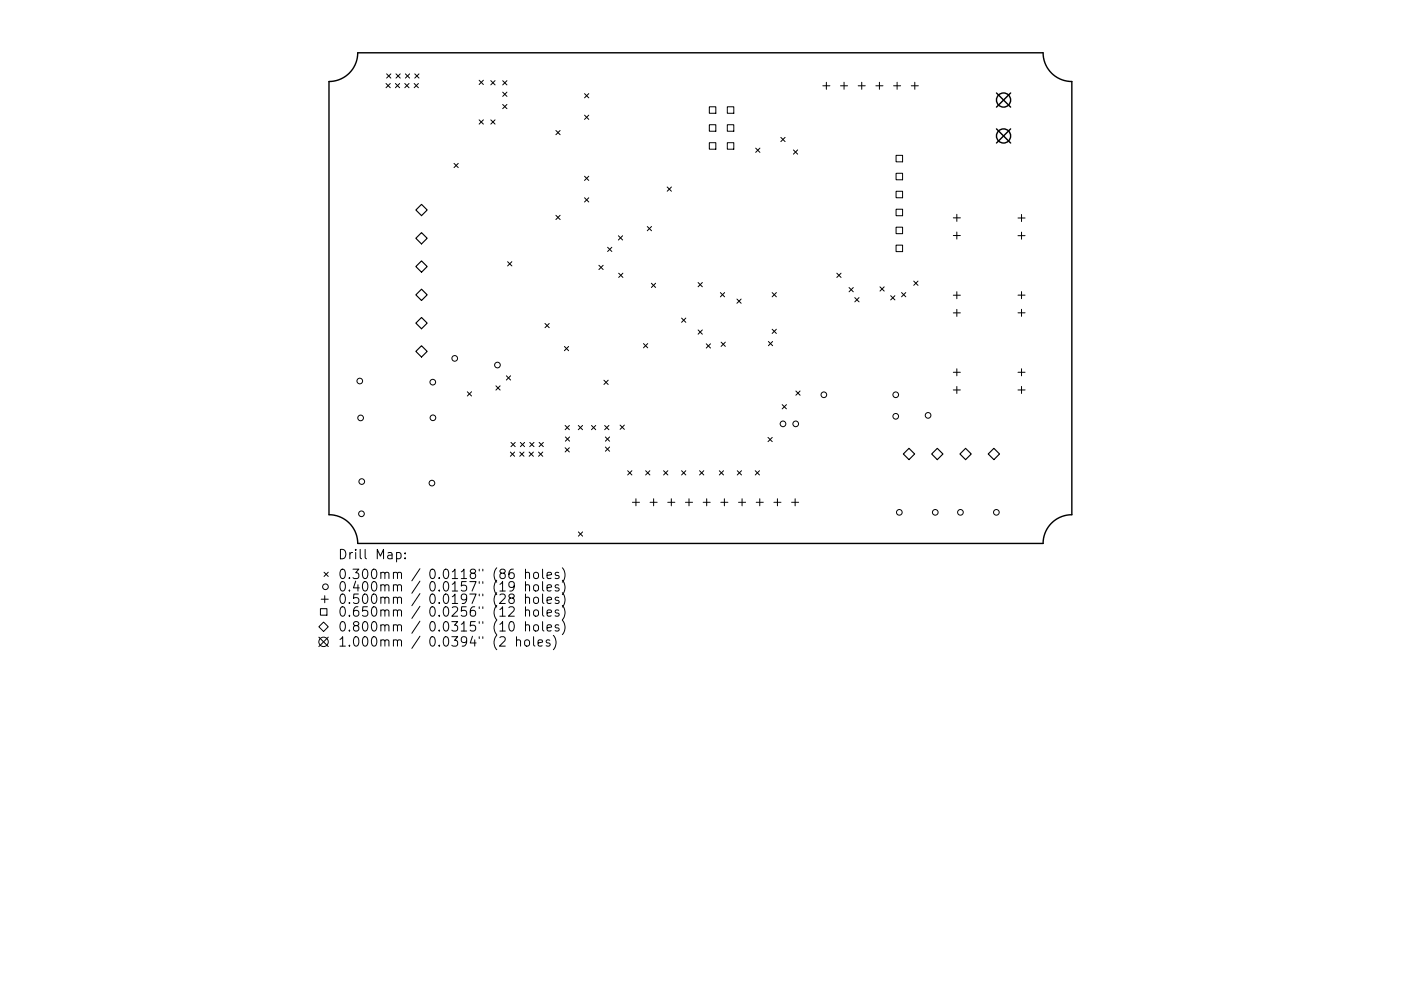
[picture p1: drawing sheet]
<svg xmlns="http://www.w3.org/2000/svg" width="297mm" height="210mm" viewBox="0 0 297 210" stroke-linecap="round" stroke-linejoin="round" font-family="sans-serif">
<defs><g id="words">
<g font-size="2.8">
<text x="71.6" y="118.7">Drill Map:</text>
<text x="71.6" y="122.9">0.300mm / 0.0118&quot; (86 holes)</text>
<text x="71.6" y="125.5">0.400mm / 0.0157&quot; (19 holes)</text>
<text x="71.6" y="128.1">0.500mm / 0.0197&quot; (28 holes)</text>
<text x="71.6" y="130.8">0.650mm / 0.0256&quot; (12 holes)</text>
<text x="71.6" y="134">0.800mm / 0.0315&quot; (10 holes)</text>
<text x="71.6" y="137.2">1.000mm / 0.0394&quot; (2 holes)</text>
</g>
</g></defs>
<g fill="none" stroke="#000" stroke-width=".3">
<path d="M69.8 17.3a6.1 6.1 0 0 0 6-6.1h145.4a6.1 6.1 0 0 0 6.1 6.1v91.9a6.1 6.1 0 0 0-6.1 6.1h-145.4a6.1 6.1 0 0 0-6-6.1zM211.3 19.7l3 3M214.3 19.7l-3 3M211.3 27.3l3 3M214.3 27.3l-3 3"/>
<circle cx="212.8" cy="21.2" r="1.5"/>
<circle cx="212.8" cy="28.8" r="1.5"/>
</g>
<g fill="none" stroke="#000" stroke-width=".21">
<path d="M81.8 17.7l.9 .9M82 15.7l.9 .9M82.7 17.7l-.9 .9M82.9 15.7l-.9 .9M83.8 17.7l.9 .9M84 15.7l.9 .9M84.7 17.7l-.9 .9M84.9 15.7l-.9 .9M85.8 17.7l.9 .9M85.9 15.7l.9 .9M86.7 17.7l-.9 .9M86.8 15.7l-.9 .9"/>
<path d="M87.8 17.7l.9 .9M87.9 15.7l.9 .9M88.7 17.7l-.9 .9M88.8 15.7l-.9 .9M101.6 17l.9 .9M102.5 17l-.9 .9M104.1 17.1l.9 .9M105 17.1l-.9 .9M106.6 17.1l.9 .9M106.6 19.6l.9 .8M107.5 17.1l-.9 .9M107.5 19.6l-.9 .8"/>
<path d="M123.9 19.9l.9 .9M124.8 19.9l-.9 .9M174.5 18.2h1.5M175.2 17.4v1.5M178.2 18.2h1.5M179 17.4v1.5M182 18.2h1.5M182.7 17.4v1.5M185.7 18.2h1.5M186.5 17.4v1.5M189.5 18.2h1.5M190.2 17.4v1.5"/>
<path d="M193.2 18.2h1.5M194 17.4v1.5M96.3 34.7l.9 .9M97.2 34.7l-.9 .9M101.6 25.4l.9 .9M102.5 25.4l-.9 .9M104.1 25.4l.9 .9M105 25.4l-.9 .9M106.6 22.2l.9 .9M107.5 22.2l-.9 .9M117.9 27.7l.9 .9M118.8 27.7l-.9 .9"/>
<path d="M123.9 24.4l.9 .9M123.9 37.4l.9 .9M124.8 24.4l-.9 .9M124.8 37.4l-.9 .9M141.5 39.7l.9 .9M142.4 39.7l-.9 .9M150.4 22.7h1.4v1.3h-1.4zM150.4 26.5h1.4v1.3h-1.4zM150.4 30.3h1.4v1.4h-1.4zM154.2 22.7h1.4v1.3h-1.4zM154.2 26.5h1.4v1.3h-1.4zM154.2 30.3h1.4v1.4h-1.4z"/>
<path d="M160.2 31.4l.9 .9M161.1 31.4l-.9 .9M165.6 29.1l.9 .9M166.5 29.1l-.9 .9M168.2 31.8l.9 .9M169.1 31.8l-.9 .9M190 33h1.4v1.3h-1.4zM190 36.8h1.4v1.3h-1.4zM107.6 55.5l.9 .9M108.5 55.5l-.9 .9M117.9 45.7l.9 .9M118.8 45.7l-.9 .9"/>
<path d="M123.9 42l.9 .9M124.8 42l-.9 .9M127 56.3l.9 .9M127.9 56.3l-.9 .9M128.8 52.5l.9 .9M129.7 52.5l-.9 .9M131.1 50l.9 .9M131.2 58l.9 .9M132 50l-.9 .9M132.1 58l-.9 .9M137.2 48.1l.9 .9M138.1 48.1l-.9 .9"/>
<path d="M148 59.9l.9 .9M148.9 59.9l-.9 .9M177.4 58l.9 .9M178.3 58l-.9 .9M190 40.6h1.4v1.4h-1.4zM190 44.4h1.4v1.4h-1.4zM190 48.2h1.4v1.4h-1.4zM190 52h1.4v1.4h-1.4zM193.7 59.6l.9 .9M194.6 59.6l-.9 .9M202.1 46.2h1.5M202.1 50h1.5"/>
<path d="M202.9 45.5v1.5M202.9 49.2v1.5M215.8 50h1.5M215.8 46.3h1.5M216.6 45.5v1.5M216.6 49.3v1.4M107.4 79.7l.9 .9M108.3 79.7l-.9 .9M115.5 68.6l.9 .9M116.4 68.6l-.9 .9M119.7 73.5l.9 .9M120.6 73.5l-.9 .9"/>
<path d="M136.4 72.9l.9 .9M137.3 72.9l-.9 .9M138.1 60.1l.9 .9M139 60.1l-.9 .9M144.5 67.5l.9 .9M145.4 67.5l-.9 .9M148 70l.9 .9M148.9 70l-.9 .9M149.7 72.9l.9 .9M150.6 72.9l-.9 .9M152.7 62.1l.9 .9M152.9 72.6l.9 .9"/>
<path d="M153.6 62.1l-.9 .9M153.8 72.6l-.9 .9M156.2 63.4l.9 .9M157.1 63.4l-.9 .9M162.9 72.5l.9 .9M163.7 62.1l.9 .9M163.7 69.8l.9 .9M163.8 72.5l-.9 .9M164.6 62.1l-.9 .9M164.6 69.8l-.9 .9M180 61l.9 .9M180.9 61l-.9 .9"/>
<path d="M181.2 63.1l.9 .9M182.1 63.1l-.9 .9M186.6 60.9l.9 .9M187.5 60.9l-.9 .9M188.8 62.7l.9 .9M189.7 62.7l-.9 .9M191.1 62.1l.9 .9M192 62.1l-.9 .9M202.1 62.6h1.5M202.1 66.4h1.5M202.1 79h1.5M202.9 61.9v1.5"/>
<path d="M202.9 65.6v1.5M202.9 78.2v1.5M215.8 66.4h1.5M215.8 79h1.5M215.8 62.6h1.5M216.6 61.9v1.5M216.6 65.6v1.5M216.6 78.2v1.5M99.1 83.1l.9 .9M100 83.1l-.9 .9M105.1 81.9l.9 .9M106 81.9l-.9 .9"/>
<path d="M108.2 95.9l.9 .9M108.3 93.9l.9 .9M109.1 95.9l-.9 .9M109.2 93.9l-.9 .9M110.2 95.9l.9 .9M110.3 93.9l.9 .9M111.1 95.9l-.9 .9M111.2 93.9l-.9 .9M112.2 95.9l.9 .9M112.3 93.9l.9 .9M113.1 95.9l-.9 .9M113.2 93.9l-.9 .9"/>
<path d="M114.2 95.9l.9 .9M114.3 93.9l.9 .9M115.1 95.9l-.9 .9M115.2 93.9l-.9 .9M119.8 90.3l.9 .9M119.8 95l.9 .9M119.9 92.7l.9 .9M120.7 90.3l-.9 .9M120.7 95l-.9 .9M120.8 92.7l-.9 .9M122.6 90.3l.9 .9M123.5 90.3l-.9 .9"/>
<path d="M125.4 90.3l.9 .9M126.3 90.3l-.9 .9M128 80.7l.9 .9M128.2 90.3l.9 .9M128.4 92.7l.9 .9M128.4 94.8l.9 .9M128.9 80.7l-.9 .9M129.1 90.3l-.9 .9M129.3 92.7l-.9 .9M129.3 94.8l-.9 .9M131.5 90.2l.9 .9M132.4 90.2l-.9 .9"/>
<path d="M133.1 99.9l.9 .9M134 99.9l-.9 .9M136.9 99.9l.9 .9M137.8 99.9l-.9 .9M140.7 99.9l.9 .9M141.6 99.9l-.9 .9M144.5 99.9l.9 .9M145.4 99.9l-.9 .9M148.3 99.9l.9 .9M149.2 99.9l-.9 .9M152.5 99.9l.9 .9M153.4 99.9l-.9 .9"/>
<path d="M156.3 99.9l.9 .9M157.2 99.9l-.9 .9M160.1 99.9l.9 .9M161 99.9l-.9 .9M162.8 92.8l.9 .9M163.7 92.8l-.9 .9M165.8 85.9l.9 .9M166.7 85.9l-.9 .9M168.7 83l.9 .9M169.6 83l-.9 .9M202.1 82.7h1.5M202.9 82v1.5"/>
<path d="M215.8 82.7h1.5M216.6 82v1.5M84.1 117.3l.6-.1 .3 .4v.6l-.2 .3h-.7M85.9 118.4v.2M85.9 117.3v.2M122.6 112.9l.9 .9M123.5 112.9l-.9 .9M134.1 106.6h1.5M134.8 105.8v1.5M137.8 106.6h1.5M138.6 105.8v1.5M141.6 106.6h1.5"/>
<path d="M142.3 105.8v1.5M145.3 106.6h1.5M146.1 105.8v1.5M149.1 106.6h1.5M149.8 105.8v1.5M152.8 106.6h1.5M153.6 105.8v1.5M156.6 106.6h1.5M157.3 105.8v1.5M160.3 106.6h1.5M161.1 105.8v1.5M164.1 106.6h1.5"/>
<path d="M164.8 105.8v1.5M167.8 106.6h1.5M168.6 105.8v1.5M67.6 133l1-1 1 1-1 1zM67.6 135.2l2 2M67.9 129.1h1.4v1.4h-1.4zM68.1 127.1h1.5M68.7 121.4l.9 .9M68.9 126.4v1.5M69.6 121.4l-.9 .9M69.6 135.2l-2 2M107.9 128.9l.3-.2 .6 .1a.54 .54 0 0 1 .1 .8l-1.1 1.1h1.2"/>
<path d="M108.1 132.1l.5-.2a1.25 1.25 0 0 1 0 2l-.4-.1-.2-.3-.1-.9zM108.3 126.9l-.4-.4 .1-.3 .3-.2 .5 .1 .2 .3-.1 .3-.8 .3-.2 .3 .1 .5 .3 .2 .5-.1 .2-.2-.1-.6-.2-.2M108.8 120.8a.79 .79 0 0 0-.9 .8v.8l.2 .3 .6 .1 .2-.2 .1-.7-.2-.3-.5-.1-.4 .4M109 124.3l-.3 .3-.6-.1-.2-.2v-.5l.2-.3 .6-.1 .2 .2a1.32 1.32 0 0 1-.4 1.8h-.4M109.5 135.9a.5 .5 0 0 1 .9 .1v1.1M109.5 135.1v2M111.4 121.6a.5 .5 0 0 1 .9 .1v1.1M111.4 124.3a.5 .5 0 0 1 .9 0v1.1M111.4 126.9a.5 .5 0 0 1 .9 .1v1M111.4 129.6a.5 .5 0 0 1 .9 .1v1M111.4 132.7a.5 .5 0 0 1 .9 .1v1.1M111.4 135.8a.54 .54 0 0 1 .9 .3v.6a.54 .54 0 0 1-.6 .4 .54 .54 0 0 1-.5-.4v-.6z"/>
<path d="M111.4 120.8v2M111.4 123.4v2M111.4 126v2M111.4 128.7v2M111.4 131.9v2M113.1 135.1v1.7l.3 .3M113.2 121.6a.54 .54 0 0 1 .6-.2 .54 .54 0 0 1 .4 .4v.6a.54 .54 0 0 1-.5 .4 .54 .54 0 0 1-.6-.4zM113.2 124.3a.54 .54 0 0 1 .6-.2 .54 .54 0 0 1 .4 .3l-.1 .8-.6 .2-.4-.4zM113.2 126.9a.54 .54 0 0 1 .6-.2 .54 .54 0 0 1 .4 .4v.6a.54 .54 0 0 1-.5 .4 .54 .54 0 0 1-.6-.4zM113.2 129.6a.54 .54 0 0 1 .6-.2 .54 .54 0 0 1 .4 .4v.6a.54 .54 0 0 1-.5 .4 .54 .54 0 0 1-.6-.4zM113.2 132.7a.54 .54 0 0 1 .6-.2 .54 .54 0 0 1 .4 .4v.6a.54 .54 0 0 1-.5 .4 .54 .54 0 0 1-.6-.4zM114.1 136.4l.9-.2-.1-.4h-.5l-.3 .2 .1 1h.7"/>
<path d="M115 120.8v1.7l.3 .3M115 123.4v1.7l.3 .3M115 126v1.7l.3 .3M115 128.7v1.7l.3 .3M115 131.9v1.7l.3 .3M116 122.1l.9-.2-.1-.4-.5-.1-.3 .3 .1 1h.7M116 124.7l.9-.2-.1-.3-.5-.1-.3 .2 .1 1h.7M116 127.4l.9-.2-.1-.4-.5-.1-.3 .3 .1 .9h.7M116 130.1l.9-.2-.1-.4-.5-.1-.3 .3 .1 .9h.7M116 133.2l.9-.2-.1-.4h-.5l-.3 .2 .1 1h.7M116.6 135.8h-.5l-.3 .2 .1 .3 .7 .2v.5h-.8M117.3 134.8a2.29 2.29 0 0 1 0 3"/>
<path d="M118.5 121.5l-.5-.1-.3 .3 .1 .3 .7 .2v.5h-.8M118.5 124.2l-.5-.1-.3 .2 .1 .3 .7 .2v.5h-.8M118.5 126.8l-.5-.1-.3 .3 .1 .3 .7 .2v.4h-.8M118.5 129.5l-.5-.1-.3 .3 .1 .3 .7 .2v.4h-.8M118.5 132.6h-.5l-.3 .2 .1 .3 .7 .2v.5h-.8M119.2 120.5a2.29 2.29 0 0 1 0 3M119.2 123.1a2.29 2.29 0 0 1 0 3.1M119.2 125.7a2.29 2.29 0 0 1 0 3.1M119.2 128.4a2.29 2.29 0 0 1 0 3.1M119.2 131.6a2.29 2.29 0 0 1 0 3"/>
<circle cx="96.4" cy="76" r=".6"/>
<circle cx="105.5" cy="77.4" r=".6"/>
<circle cx="76.3" cy="80.8" r=".6"/>
<circle cx="76.5" cy="88.7" r=".6"/>
<circle cx="91.8" cy="81.1" r=".6"/>
<circle cx="91.8" cy="88.6" r=".6"/>
<circle cx="166" cy="89.9" r=".6"/>
<circle cx="168.7" cy="89.9" r=".6"/>
<circle cx="174.7" cy="83.8" r=".6"/>
<circle cx="189.9" cy="83.8" r=".6"/>
<circle cx="189.9" cy="88.3" r=".6"/>
<circle cx="196.8" cy="88.1" r=".6"/>
<circle cx="76.6" cy="109" r=".6"/>
<circle cx="76.7" cy="102.2" r=".6"/>
<circle cx="91.6" cy="102.5" r=".6"/>
<circle cx="190.7" cy="108.7" r=".6"/>
<circle cx="198.3" cy="108.7" r=".6"/>
<circle cx="203.6" cy="108.7" r=".6"/>
<circle cx="211.2" cy="108.7" r=".6"/>
<circle cx="68.6" cy="136.2" r="1"/>
<circle cx="69" cy="124.5" r=".6"/>
</g>
<path d="M89.4 43.4l1.2 1.2-1.2 1.2-1.2-1.2zM89.4 49.4l1.2 1.2-1.2 1.2-1.2-1.2zM89.4 55.4l1.2 1.2-1.2 1.2-1.2-1.2zM89.4 61.4l1.2 1.2-1.2 1.2-1.2-1.2zM89.4 67.4l1.2 1.2-1.2 1.2-1.2-1.2zM89.4 73.4l1.2 1.2-1.2 1.2-1.2-1.2zM192.7 95.1l1.2 1.2-1.2 1.2-1.2-1.2zM198.7 95.1l1.2 1.2-1.2 1.2-1.2-1.2zM204.7 95.1l1.2 1.2-1.2 1.2-1.2-1.2zM210.7 95.1l1.2 1.2-1.2 1.2-1.2-1.2z" fill="none" stroke="#000" stroke-width=".24"/>
<use href="#words"/>
</svg>
